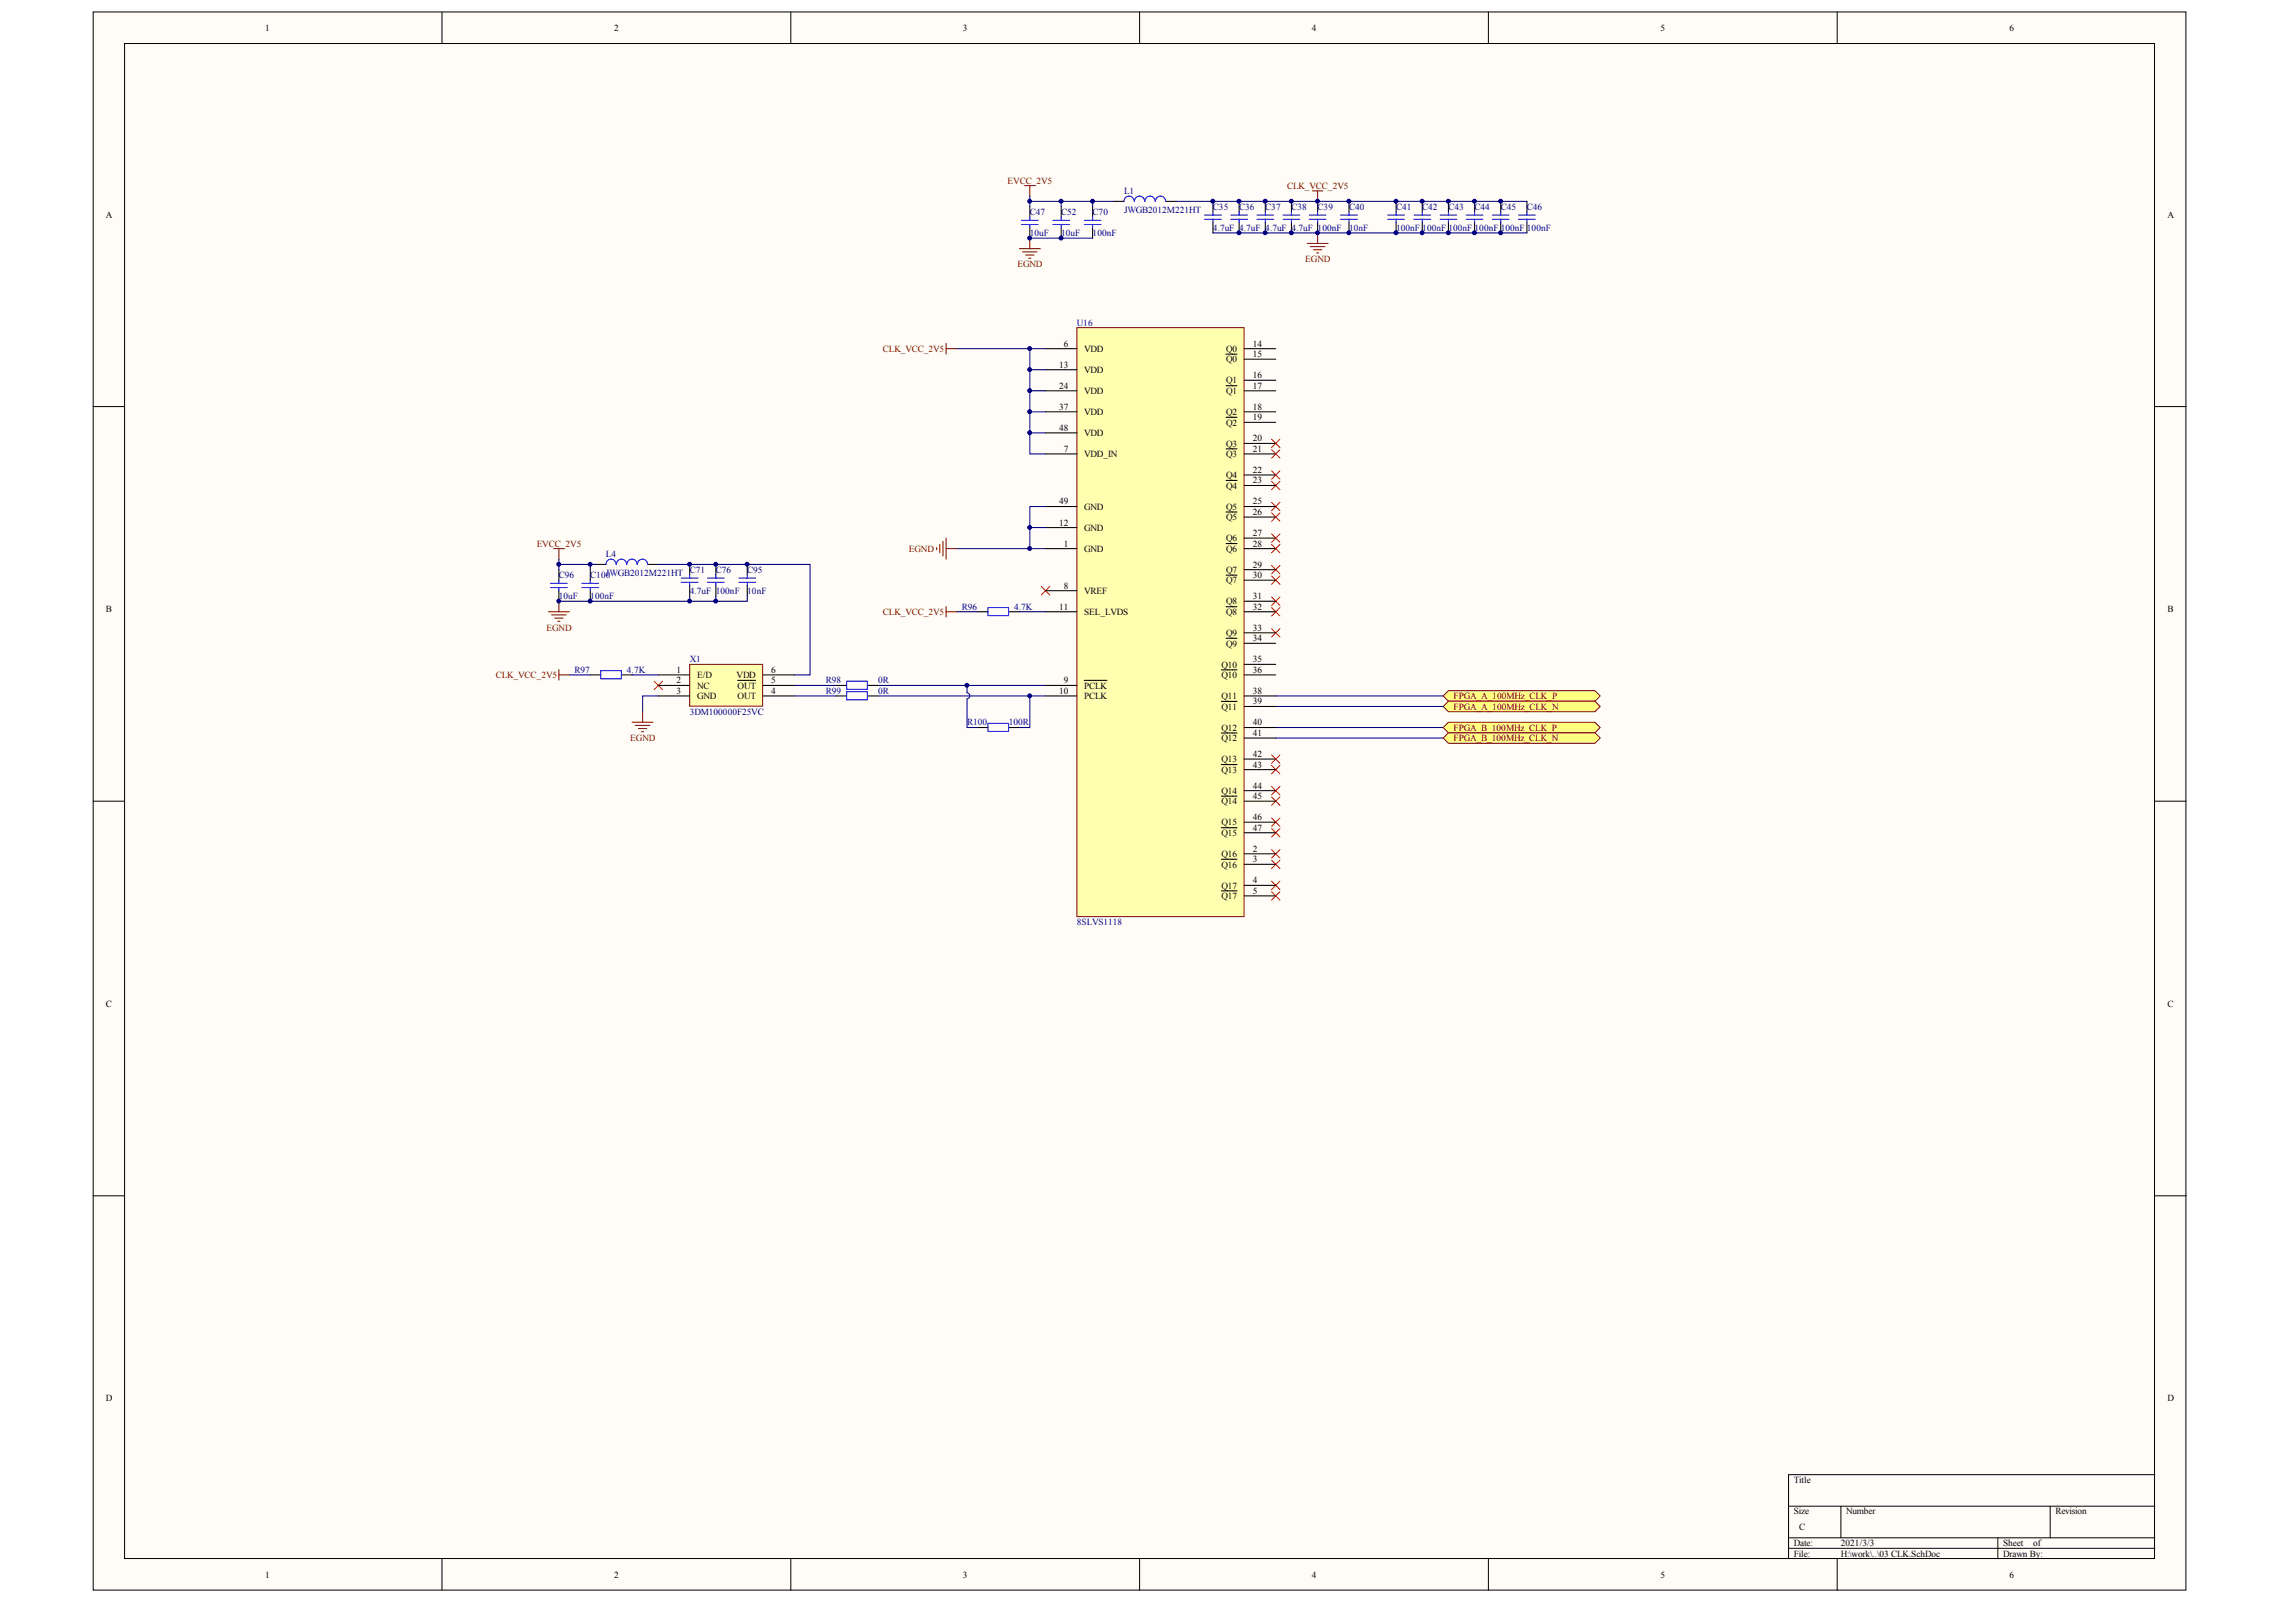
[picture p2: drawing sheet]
<svg xmlns="http://www.w3.org/2000/svg" width="289mm" height="202mm" viewBox="0 0 289 202" stroke-linecap="round" stroke-linejoin="round" font-family="sans-serif">
<defs><g id="words">
<g font-size="1.2">
<text x="33.4" y="3.9">1</text>
<text x="77.3" y="3.9">2</text>
<text x="121.2" y="3.9">3</text>
<text x="165.1" y="3.9">4</text>
<text x="209.1" y="3.9">5</text>
<text x="253" y="3.9">6</text>
<text x="13.3" y="27.4">A</text>
<text x="272.9" y="27.4">A</text>
<text x="133.3" y="46.3">13</text>
<text x="133.9" y="43.6">6</text>
<text x="136.5" y="44.3">VDD</text>
<text x="136.5" y="46.9">VDD</text>
<text x="154.4" y="44.3">Q0</text>
<text x="154.4" y="45.6">Q0</text>
<text x="157.7" y="43.6">14</text>
<text x="157.7" y="45">15</text>
<text x="157.7" y="47.6">16</text>
<text x="133.3" y="48.9">24</text>
<text x="133.3" y="51.6">37</text>
<text x="136.5" y="49.6">VDD</text>
<text x="136.5" y="52.2">VDD</text>
<text x="154.4" y="48.3">Q1</text>
<text x="154.4" y="49.6">Q1</text>
<text x="154.4" y="52.2">Q2</text>
<text x="154.4" y="53.6">Q2</text>
<text x="157.7" y="48.9">17</text>
<text x="157.7" y="51.6">18</text>
<text x="157.7" y="52.9">19</text>
<text x="133.3" y="54.2">48</text>
<text x="133.9" y="56.9">7</text>
<text x="136.5" y="57.5">VDD_IN</text>
<text x="136.5" y="54.9">VDD</text>
<text x="154.4" y="56.2">Q3</text>
<text x="154.4" y="57.5">Q3</text>
<text x="157.7" y="55.5">20</text>
<text x="157.7" y="56.9">21</text>
<text x="157.7" y="59.5">22</text>
<text x="133.3" y="63.5">49</text>
<text x="136.5" y="64.2">GND</text>
<text x="154.4" y="60.2">Q4</text>
<text x="154.4" y="61.5">Q4</text>
<text x="154.4" y="64.2">Q5</text>
<text x="154.4" y="65.5">Q5</text>
<text x="157.7" y="60.8">23</text>
<text x="157.7" y="63.5">25</text>
<text x="157.7" y="64.8">26</text>
<text x="133.3" y="66.1">12</text>
<text x="133.9" y="68.8">1</text>
<text x="136.5" y="69.5">GND</text>
<text x="136.5" y="66.8">GND</text>
<text x="154.4" y="68.1">Q6</text>
<text x="154.4" y="69.5">Q6</text>
<text x="157.7" y="67.5">27</text>
<text x="157.7" y="68.8">28</text>
<text x="157.7" y="71.4">29</text>
<text x="13.3" y="77">B</text>
<text x="133.3" y="76.7">11</text>
<text x="133.9" y="74.1">8</text>
<text x="136.5" y="74.8">VREF</text>
<text x="136.5" y="77.4">SEL_LVDS</text>
<text x="154.4" y="72.1">Q7</text>
<text x="154.4" y="73.4">Q7</text>
<text x="154.4" y="76.1">Q8</text>
<text x="154.4" y="77.4">Q8</text>
<text x="157.7" y="72.8">30</text>
<text x="157.7" y="75.4">31</text>
<text x="157.7" y="76.7">32</text>
<text x="272.9" y="77">B</text>
<text x="154.4" y="80.1">Q9</text>
<text x="154.4" y="81.4">Q9</text>
<text x="157.7" y="79.4">33</text>
<text x="157.7" y="80.7">34</text>
<text x="157.7" y="83.4">35</text>
<text x="85.2" y="84.7">1</text>
<text x="85.2" y="86">2</text>
<text x="85.2" y="87.3">3</text>
<text x="87.8" y="85.4">E/D</text>
<text x="87.8" y="86.7">NC</text>
<text x="87.8" y="88">GND</text>
<text x="92.7" y="85.4">VDD</text>
<text x="92.9" y="86.7">OUT</text>
<text x="92.9" y="88">OUT</text>
<text x="97.1" y="84.7">6</text>
<text x="97.1" y="86">5</text>
<text x="97.1" y="87.3">4</text>
<text x="133.3" y="87.3">10</text>
<text x="133.9" y="86">9</text>
<text x="136.5" y="86.7">PCLK</text>
<text x="136.5" y="88">PCLK</text>
<text x="153.8" y="84">Q10</text>
<text x="153.8" y="85.4">Q10</text>
<text x="153.8" y="88">Q11</text>
<text x="153.8" y="89.3">Q11</text>
<text x="157.7" y="84.7">36</text>
<text x="157.7" y="87.3">38</text>
<text x="157.7" y="88.7">39</text>
<text x="153.8" y="92">Q12</text>
<text x="153.8" y="93.3">Q12</text>
<text x="153.8" y="95.9">Q13</text>
<text x="157.7" y="91.3">40</text>
<text x="157.7" y="92.6">41</text>
<text x="157.7" y="95.3">42</text>
<text x="153.8" y="97.3">Q13</text>
<text x="153.8" y="99.9">Q14</text>
<text x="153.8" y="101.2">Q14</text>
<text x="157.7" y="96.6">43</text>
<text x="157.7" y="99.3">44</text>
<text x="157.7" y="100.6">45</text>
<text x="153.8" y="107.9">Q16</text>
<text x="153.8" y="103.9">Q15</text>
<text x="153.8" y="105.2">Q15</text>
<text x="157.7" y="107.2">2</text>
<text x="157.7" y="103.2">46</text>
<text x="157.7" y="104.6">47</text>
<text x="153.8" y="109.2">Q16</text>
<text x="153.8" y="111.8">Q17</text>
<text x="153.8" y="113.2">Q17</text>
<text x="157.7" y="108.5">3</text>
<text x="157.7" y="111.2">4</text>
<text x="157.7" y="112.5">5</text>
<text x="13.3" y="126.7">C</text>
<text x="272.9" y="126.7">C</text>
<text x="13.3" y="176.4">D</text>
<text x="272.9" y="176.4">D</text>
<text x="225.8" y="186.6">Title</text>
<text x="225.8" y="190.6">Size</text>
<text x="232.4" y="190.6">Number</text>
<text x="258.8" y="190.6">Revision</text>
<text x="225.8" y="194.6">Date:</text>
<text x="225.8" y="195.9">File:</text>
<text x="226.5" y="192.6">C</text>
<text x="231.8" y="194.6">2021/3/3</text>
<text x="231.8" y="195.9">H:\work\..\03 CLK.SchDoc</text>
<text x="252.2" y="194.6">Sheet</text>
<text x="252.2" y="195.9">Drawn By:</text>
<text x="255.9" y="194.6">of</text>
<text x="33.4" y="198.6">1</text>
<text x="77.3" y="198.6">2</text>
<text x="121.2" y="198.6">3</text>
<text x="165.1" y="198.6">4</text>
<text x="209.1" y="198.6">5</text>
<text x="253" y="198.6">6</text>
</g>
<g font-size="1.2" fill="#800000">
<text x="126.9" y="23.1">EVCC_2V5</text>
<text x="162" y="23.8">CLK_VCC_2V5</text>
<text x="128.1" y="33.7">EGND</text>
<text x="164.3" y="33">EGND</text>
<text x="111.1" y="44.3">CLK_VCC_2V5</text>
<text x="67.6" y="68.8">EVCC_2V5</text>
<text x="114.4" y="69.5">EGND</text>
<text x="111.1" y="77.4">CLK_VCC_2V5</text>
<text x="68.8" y="79.4">EGND</text>
<text x="62.4" y="85.4">CLK_VCC_2V5</text>
<text x="183" y="88">FPGA_A_100MHz_CLK_P</text>
<text x="183" y="89.3">FPGA_A_100MHz_CLK_N</text>
<text x="79.3" y="93.3">EGND</text>
<text x="183" y="92">FPGA_B_100MHz_CLK_P</text>
<text x="183" y="93.3">FPGA_B_100MHz_CLK_N</text>
</g>
<g font-size="1.2" fill="#000080">
<text x="129.6" y="27.1">C47</text>
<text x="129.6" y="29.7">10uF</text>
<text x="133.6" y="27.1">C52</text>
<text x="133.6" y="29.7">10uF</text>
<text x="137.6" y="27.1">C70</text>
<text x="137.6" y="29.7">100nF</text>
<text x="141.5" y="24.4">L1</text>
<text x="141.5" y="26.8">JWGB2012M221HT</text>
<text x="152.7" y="26.4">C35</text>
<text x="152.7" y="29.1">4.7uF 4.7uF 4.7uF 4.7uF 100nF</text>
<text x="156" y="26.4">C36</text>
<text x="159.3" y="26.4">C37</text>
<text x="162.6" y="26.4">C38</text>
<text x="165.9" y="26.4">C39</text>
<text x="169.8" y="26.4">C40</text>
<text x="169.8" y="29.1">10nF</text>
<text x="175.8" y="26.4">C41</text>
<text x="175.8" y="29.1">100nF 100nF 100nF 100nF 100nF 100nF</text>
<text x="179.1" y="26.4">C42</text>
<text x="182.3" y="26.4">C43</text>
<text x="185.6" y="26.4">C44</text>
<text x="188.9" y="26.4">C45</text>
<text x="192.2" y="26.4">C46</text>
<text x="135.6" y="41">U16</text>
<text x="76.3" y="70.1">L4</text>
<text x="70.4" y="72.8">C96</text>
<text x="70.4" y="75.4">10uF</text>
<text x="74.3" y="72.8">C100</text>
<text x="74.3" y="75.4">100nF</text>
<text x="76.3" y="72.5">JWGB2012M221HT</text>
<text x="86.8" y="72.1">C71</text>
<text x="86.8" y="74.8">4.7uF 100nF</text>
<text x="90.1" y="72.1">C76</text>
<text x="94.1" y="72.1">C95</text>
<text x="94.1" y="74.8">10nF</text>
<text x="121.1" y="76.7">R96</text>
<text x="127.7" y="76.7">4.7K</text>
<text x="86.8" y="83.4">X1</text>
<text x="72.3" y="84.7">R97</text>
<text x="78.9" y="84.7">4.7K</text>
<text x="86.8" y="90">3DM100000F25VC</text>
<text x="104" y="86">R98</text>
<text x="104" y="87.3">R99</text>
<text x="110.5" y="86">0R</text>
<text x="110.5" y="87.3">0R</text>
<text x="121.7" y="91.3">R100</text>
<text x="127" y="91.3">100R</text>
<text x="135.6" y="116.5">8SLVS1118</text>
</g>
</g></defs>
<g fill="#fffcf8" stroke="#000" stroke-width=".13">
<path d="M11.7 1.5h263.5v198.6h-263.5z"/>
<path d="M15.7 5.5h255.5v190.7h-255.5z"/>
</g>
<g fill="none" stroke="#000" stroke-width=".13">
<path d="M55.6 1.5v4M99.6 1.5v4M143.5 1.5v4M187.4 1.5v4M231.3 1.5v4M11.7 51.2h4M271.3 51.2h3.9M11.7 100.8h4M271.3 100.8h3.9M11.7 150.5h4M271.3 150.5h3.9M55.6 196.2v4"/>
<path d="M99.6 196.2v4M143.5 196.2v4M187.4 196.2v4M225.2 189.6h46.1M225.2 193.6h46.1M225.2 194.9h46.1M231.3 196.2v4M231.8 189.6v4M251.5 193.6v2.6M258.1 189.6v4M271.3 185.6h-46.1v10.6"/>
</g>
<path d="M182.3 86.9h18.5l.7 .7-.7 .7h-18.5l-.6-.7z" fill-rule="evenodd" fill="#ffff80" stroke="#800000" stroke-width=".13"/>
<path d="M160.6 87.6h21.1" fill="none" stroke="#000080" stroke-width=".13"/>
<path d="M182.3 88.3h18.5l.7 .6-.7 .7h-18.5l-.6-.7z" fill-rule="evenodd" fill="#ffff80" stroke="#800000" stroke-width=".13"/>
<g fill="none" stroke="#000080" stroke-width=".13">
<path d="M129.6 25.3h10.6M129.6 30h8M129.6 24.7v1.3M133.6 25.3v.7M137.6 25.3v.7M148.1 25.3h44.1M152.7 29.3h39.5M120.4 43.9h11.2M129.6 43.9v13.2h2M129.6 46.5h2M129.6 49.2h2M129.6 51.8h2"/>
<path d="M129.6 54.5h2M70.4 75.7h3.9M70.4 70.4v1.3M70.4 71h4.6M74.3 71v.7M82.9 71h19.1v13.9h-2M90.1 75v.7M120.4 77h2.7M120.4 69.1h11.2M128.3 77h3.3M71.7 84.9h2.6M82.9 87.6h-2v2"/>
<path d="M100 86.3h5.3M100 87.6h5.3M110.5 86.3h21.1M110.5 87.6h21.1M121.7 88v3.6h1.4M121.7 86.3v.9a.38 .38 0 0 1 .4 .4 .38 .38 0 0 1-.4 .4M129.6 87.6v4h-1.3M160.6 88.9h21.1M160.6 91.6h21.1M160.6 92.9h21.1"/>
</g>
<g fill="none" stroke="#000" stroke-width=".13">
<path d="M129.6 26v1.3M129.6 28.7v1.3M133.6 26v1.3M133.6 28.7v1.3M137.6 26v1.3M137.6 28.7v1.3M140.2 25.3h1.3M146.8 25.3h1.3M152.7 25.3v1.4M152.7 28v1.3M156 25.3v1.4M156 28v1.3"/>
<path d="M159.3 25.3v1.4M159.3 28v1.3M162.6 25.3v1.4M162.6 28v1.3M165.9 25.3v1.4M165.9 28v1.3M169.8 25.3v1.4M169.8 28v1.3M175.8 25.3v1.4M175.8 28v1.3M179.1 25.3v1.4M179.1 28v1.3"/>
<path d="M182.3 25.3v1.4M182.3 28v1.3M185.6 25.3v1.4M185.6 28v1.3M188.9 25.3v1.4M188.9 28v1.3M192.2 25.3v1.4M192.2 28v1.3M70.4 71.7v1.3M70.4 74.4v1.3M74.3 71.7v1.3M74.3 74.4v1.3"/>
<path d="M75 71h1.3M81.6 71h1.3M86.8 71v1.4M86.8 73.7v1.3M90.1 71v1.4M90.1 73.7v1.3M94.1 71v1.4M94.1 73.7v1.3M123.1 77h1.3M127 77h1.3M74.3 84.9h1.3M78.3 84.9h1.3"/>
<path d="M105.3 86.3h1.3M105.3 87.6h1.3M109.2 86.3h1.3M109.2 87.6h1.3M123.1 91.6h1.3M127 91.6h1.3"/>
</g>
<g fill="none" stroke="#00f" stroke-width=".13">
<path d="M128.6 27.7h2.1M128.6 28.3h2.1M129.6 27.3v.4M129.6 28.3v.4M132.5 27.7h2.2M132.5 28.3h2.2M133.6 27.3v.4M133.6 28.3v.4M136.5 27.7h2.1M136.5 28.3h2.1M137.6 27.3v.4M137.6 28.3v.4"/>
<path d="M142.8 25.3a.64 .64 0 0 0-.7-.6 .64 .64 0 0 0-.6 .6M144.1 25.3a.64 .64 0 0 0-.6-.6 .64 .64 0 0 0-.7 .6M145.4 25.3a.64 .64 0 0 0-.6-.6 .64 .64 0 0 0-.7 .6M146.7 25.3a.64 .64 0 0 0-.6-.6 .64 .64 0 0 0-.6 .6M151.6 27.1h2.2M151.6 27.6h2.2M152.7 26.7v.4M152.7 27.6v.4M154.9 27.1h2.2M154.9 27.6h2.2M156 26.7v.4M156 27.6v.4"/>
<path d="M158.2 27.1h2.1M158.2 27.6h2.1M159.3 26.7v.4M159.3 27.6v.4M161.5 27.1h2.1M161.5 27.6h2.1M162.6 26.7v.4M162.6 27.6v.4M164.8 27.1h2.1M164.8 27.6h2.1M165.9 26.7v.4M165.9 27.6v.4"/>
<path d="M168.8 27.1h2.1M168.8 27.6h2.1M169.8 26.7v.4M169.8 27.6v.4M174.7 27.1h2.1M174.7 27.6h2.1M175.8 26.7v.4M175.8 27.6v.4M178 27.1h2.1M178 27.6h2.1M179.1 26.7v.4M179.1 27.6v.4"/>
<path d="M181.3 27.1h2.1M181.3 27.6h2.1M182.3 26.7v.4M182.3 27.6v.4M184.6 27.1h2.1M184.6 27.6h2.1M185.6 26.7v.4M185.6 27.6v.4M187.9 27.1h2.1M187.9 27.6h2.1M188.9 26.7v.4M188.9 27.6v.4"/>
<path d="M191.2 27.1h2.1M191.2 27.6h2.1M192.2 26.7v.4M192.2 27.6v.4M69.3 73.4h2.1M69.3 74h2.1M70.4 73v.4M70.4 74v.4M73.3 73.4h2.1M73.3 74h2.1M74.3 73v.4M74.3 74v.4"/>
<path d="M77.6 71a.64 .64 0 0 0-.7-.6 .64 .64 0 0 0-.6 .6M78.9 71a.64 .64 0 0 0-.7-.6 .64 .64 0 0 0-.6 .6M80.2 71a.64 .64 0 0 0-.6-.6 .64 .64 0 0 0-.7 .6M81.5 71a.64 .64 0 0 0-.6-.6 .64 .64 0 0 0-.7 .6M85.8 72.8h2.1M85.8 73.3h2.1M86.8 72.4v.4M86.8 73.3v.4M89.1 72.8h2.1M89.1 73.3h2.1M90.1 72.4v.4M90.1 73.3v.4"/>
<path d="M93 72.8h2.1M93 73.3h2.1M94.1 72.4v.4M94.1 73.3v.4M124.4 76.5h2.6v1h-2.6zM75.6 84.4h2.6v1h-2.6zM106.6 85.7h2.6v1.1h-2.6zM106.6 87.1h2.6v1h-2.6zM124.4 91h2.6v1.1h-2.6z"/>
</g>
<path d="M129 23.4h1.3M129.6 23.4v1.3M165.2 24h1.3M165.9 24v1.3M119.1 43.2v1.4M119.1 43.9h1.3M69.7 69.1h1.3M70.4 69.1v1.3M119.1 76.3v1.4M119.1 77h1.3M70.4 84.3v1.3M70.4 84.9h1.3" fill="none" stroke="#800000" stroke-width=".13"/>
<g fill="none" stroke="#f00" stroke-width=".13">
<path d="M160.1 55.3l1 1M160.1 56.6l1 1.1M160.1 59.3l1 1M161.1 55.3l-1 1M161.1 56.6l-1 1.1M161.1 59.3l-1 1M131.1 73.8l1.1 1.1M132.2 73.8l-1.1 1.1M160.1 60.6l1 1M160.1 63.2l1 1.1M160.1 64.6l1 1M160.1 67.2l1 1.1"/>
<path d="M160.1 68.5l1 1.1M160.1 71.2l1 1M160.1 72.5l1 1.1M160.1 75.1l1 1.1M160.1 76.5l1 1M160.1 79.1l1 1.1M161.1 60.6l-1 1M161.1 63.2l-1 1.1M161.1 64.6l-1 1M161.1 67.2l-1 1.1M161.1 68.5l-1 1.1M161.1 71.2l-1 1"/>
<path d="M161.1 72.5l-1 1.1M161.1 75.1l-1 1.1M161.1 76.5l-1 1M161.1 79.1l-1 1.1M82.3 85.7l1.1 1.1M83.4 85.7l-1.1 1.1M160.1 95l1 1.1M160.1 96.3l1 1.1M160.1 99l1 1M161.1 95l-1 1.1M161.1 96.3l-1 1.1M161.1 99l-1 1"/>
<path d="M160.1 100.3l1 1.1M160.1 103l1 1M160.1 104.3l1 1M160.1 106.9l1 1.1M160.1 108.3l1 1M160.1 110.9l1 1.1M160.1 112.2l1 1.1M161.1 100.3l-1 1.1M161.1 103l-1 1M161.1 104.3l-1 1M161.1 106.9l-1 1.1M161.1 108.3l-1 1"/>
<path d="M161.1 110.9l-1 1.1M161.1 112.2l-1 1.1"/>
</g>
<path d="M135.6 41.2h21v74.2h-21z" fill="#ffffb0" stroke="#800000" stroke-width=".13"/>
<g fill="none" stroke="#000" stroke-width=".13">
<path d="M131.6 43.9h4M131.6 57.1h4M131.6 46.5h4M131.6 49.2h4M131.6 51.8h4M131.6 54.5h4M154.4 44.6h1.3M154.4 48.6h1.3M154.4 52.5h1.3M154.4 56.5h1.3M156.7 43.9h3.9M156.7 57.1h3.9"/>
<path d="M156.7 45.2h3.9M156.7 47.9h3.9M156.7 49.2h3.9M156.7 51.8h3.9M156.7 53.2h3.9M156.7 55.8h3.9M156.7 59.8h3.9M131.6 69.1h4M131.6 74.4h4M131.6 77h4M131.6 66.4h4M131.6 63.8h4"/>
<path d="M154.4 60.5h1.3M154.4 64.4h1.3M154.4 68.4h1.3M154.4 72.4h1.3M154.4 76.4h1.3M156.7 69.1h3.9M156.7 77h3.9M156.7 61.1h3.9M156.7 63.8h3.9M156.7 65.1h3.9M156.7 67.7h3.9M156.7 71.7h3.9"/>
<path d="M156.7 73h3.9M156.7 75.7h3.9M156.7 79.7h3.9M131.6 86.3h4M131.6 87.6h4M136.5 85.6h2.9M153.8 84.3h1.9M153.8 88.3h1.9M153.8 92.3h1.9M153.8 96.2h1.9M154.4 80.3h1.3M156.7 87.6h3.9"/>
<path d="M156.7 81h3.9M156.7 83.6h3.9M156.7 84.9h3.9M156.7 88.9h3.9M156.7 91.6h3.9M156.7 92.9h3.9M156.7 95.5h3.9M156.7 96.9h3.9M156.7 99.5h3.9M153.8 108.2h1.9M153.8 112.1h1.9M153.8 100.2h1.9"/>
<path d="M153.8 104.2h1.9M156.7 107.5h3.9M156.7 108.8h3.9M156.7 111.4h3.9M156.7 112.8h3.9M156.7 100.8h3.9M156.7 103.5h3.9M156.7 104.8h3.9"/>
</g>
<path d="M86.8 83.6h9.2v5.3h-9.2z" fill="#ffffb0" stroke="#800000" stroke-width=".13"/>
<path d="M82.9 84.9h3.9M82.9 86.3h3.9M82.9 87.6h3.9M92.9 85.6h2.2M96.1 84.9h3.9M96.1 86.3h3.9M96.1 87.6h3.9" fill="none" stroke="#000" stroke-width=".13"/>
<path d="M129.6 66.4h2M129.6 66.4v2.7M131.6 63.8h-2v2.6" fill="none" stroke="#000080" stroke-width=".13"/>
<g fill="#ffff80" stroke="#800000" stroke-width=".13">
<path d="M182.3 90.9h18.5l.7 .7-.7 .6h-18.5l-.6-.6z" fill-rule="evenodd"/>
<path d="M182.3 92.2h18.5l.7 .7-.7 .7h-18.5l-.6-.7z" fill-rule="evenodd"/>
</g>
<g fill="none" stroke="#800000" stroke-width=".13">
<path d="M128.3 31.3h2.7M128.7 31.7h1.9M129.1 32.1h1.1M129.5 32.5h.3M129.6 30v1.3M164.6 30.6h2.6M165 31h1.8M165.4 31.4h1M165.7 31.8h.3M165.9 29.3v1.3M69 77h2.7M69.4 77.4h1.9"/>
<path d="M69.8 77.8h1.1M70.2 78.2h.3M70.4 75.7v1.3M117.9 68.9v.3M118.3 68.5v1.1M118.7 68.1v1.9M119.1 67.7v2.7M119.1 69.1h1.3M79.6 90.9h2.6M80 91.3h1.8M80.4 91.7h1M80.8 92.1h.2"/>
<path d="M80.9 89.6v1.3"/>
</g>
<path d="M74.3 75.7h12.5M86.8 75v.7M94.1 75v.7h-7.3M79.6 84.9h3.3" fill="none" stroke="#000080" stroke-width=".13"/>
<g fill="#000080" stroke="#000080" stroke-width=".13">
<circle cx="70.3" cy="75.7" r=".24"/>
<circle cx="70.3" cy="71" r=".24"/>
<circle cx="74.3" cy="75.7" r=".24"/>
<circle cx="74.3" cy="71" r=".24"/>
<circle cx="86.8" cy="75.7" r=".24"/>
<circle cx="86.8" cy="71" r=".24"/>
<circle cx="90.1" cy="75.7" r=".24"/>
<circle cx="90.1" cy="71" r=".24"/>
<circle cx="94.1" cy="71" r=".24"/>
<circle cx="121.7" cy="86.3" r=".24"/>
<circle cx="129.6" cy="87.6" r=".24"/>
<circle cx="129.6" cy="69" r=".24"/>
<circle cx="129.6" cy="66.4" r=".24"/>
<circle cx="129.6" cy="54.5" r=".24"/>
<circle cx="129.6" cy="51.8" r=".24"/>
<circle cx="129.6" cy="49.2" r=".24"/>
<circle cx="129.6" cy="46.5" r=".24"/>
<circle cx="129.6" cy="43.9" r=".24"/>
<circle cx="129.6" cy="30" r=".24"/>
<circle cx="129.6" cy="25.3" r=".24"/>
<circle cx="133.6" cy="30" r=".24"/>
<circle cx="133.6" cy="25.3" r=".24"/>
<circle cx="137.5" cy="25.3" r=".24"/>
<circle cx="152.7" cy="25.3" r=".24"/>
<circle cx="156" cy="29.3" r=".24"/>
<circle cx="156" cy="25.3" r=".24"/>
<circle cx="159.3" cy="29.3" r=".24"/>
<circle cx="159.3" cy="25.3" r=".24"/>
<circle cx="162.6" cy="29.3" r=".24"/>
<circle cx="162.6" cy="25.3" r=".24"/>
<circle cx="165.9" cy="29.3" r=".24"/>
<circle cx="165.9" cy="25.3" r=".24"/>
<circle cx="169.8" cy="29.3" r=".24"/>
<circle cx="169.8" cy="25.3" r=".24"/>
<circle cx="175.7" cy="29.3" r=".24"/>
<circle cx="175.7" cy="25.3" r=".24"/>
<circle cx="179" cy="29.3" r=".24"/>
<circle cx="179" cy="25.3" r=".24"/>
<circle cx="182.3" cy="29.3" r=".24"/>
<circle cx="182.3" cy="25.3" r=".24"/>
<circle cx="185.6" cy="29.3" r=".24"/>
<circle cx="185.6" cy="25.3" r=".24"/>
<circle cx="188.9" cy="29.3" r=".24"/>
<circle cx="188.9" cy="25.3" r=".24"/>
</g>
<use href="#words"/>
</svg>
